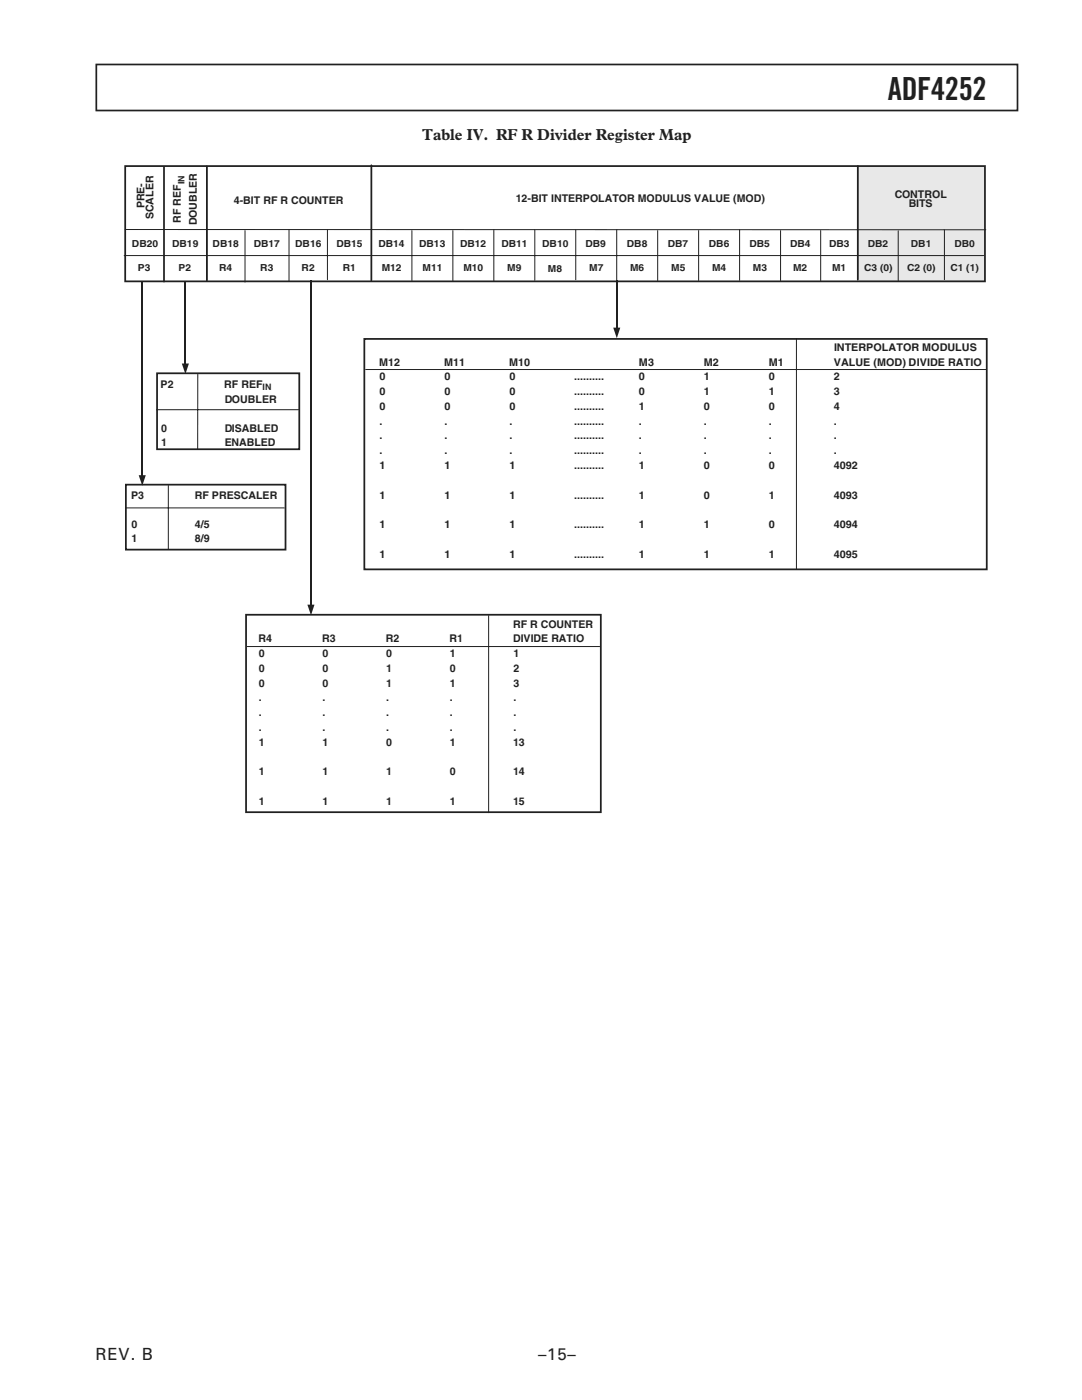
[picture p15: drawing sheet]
<svg xmlns="http://www.w3.org/2000/svg" width="216mm" height="279mm" viewBox="0 0 216 279" stroke-linecap="round" stroke-linejoin="round" font-family="sans-serif">
<defs><g id="words">
<text font-size="6.3" fill="#231f20" x="177.2" y="19.9">ADF4252</text>
<g font-size="3.4" fill="#231f20">
<text x="19" y="271.5">REV. B</text>
<text x="107.4" y="271.5">–15–</text>
</g>
<text font-size="3.2" fill="#231f20" x="84.2" y="28">Table IV. RF R Divider Register Map</text>
<g font-size="2.1" fill="#231f20">
<text x="28.8" y="41.5" transform="rotate(-90 28.8 41.5)">PRE-</text>
<text x="46.7" y="40.7">4-BIT RF R COUNTER</text>
<text x="102.9" y="40.3">12-BIT INTERPOLATOR MODULUS VALUE (MOD)</text>
<text x="178.5" y="39.5">CONTROL</text>
<text x="181.4" y="41.3">BITS</text>
<text x="30.6" y="43.8" transform="rotate(-90 30.6 43.8)">SCALER</text>
<text x="36.1" y="44.5" transform="rotate(-90 36.1 44.5)">RF REF</text>
<text x="39.3" y="44.9" transform="rotate(-90 39.3 44.9)">DOUBLER</text>
<text x="166.5" y="70">INTERPOLATOR MODULUS</text>
<text x="32.1" y="77.4">P2</text>
<text x="44.8" y="77.4">RF REF</text>
<text x="75.7" y="73">M12</text>
<text x="75.7" y="75.9">0</text>
<text x="88.6" y="73">M11</text>
<text x="88.7" y="75.9">0</text>
<text x="101.6" y="73">M10</text>
<text x="101.7" y="75.9">0</text>
<text x="114.5" y="75.9">..........</text>
<text x="127.5" y="75.9">0</text>
<text x="127.5" y="73">M3</text>
<text x="140.5" y="75.9">1</text>
<text x="140.5" y="73">M2</text>
<text x="153.4" y="75.9">0</text>
<text x="153.4" y="73">M1</text>
<text x="166.4" y="75.9">2</text>
<text x="166.4" y="73">VALUE (MOD) DIVIDE RATIO</text>
<text x="44.8" y="80.5">DOUBLER</text>
<text x="75.7" y="78.9">0</text>
<text x="75.7" y="81.8">0</text>
<text x="88.7" y="78.9">0</text>
<text x="88.7" y="81.8">0</text>
<text x="101.7" y="78.9">0</text>
<text x="101.7" y="81.8">0</text>
<text x="114.5" y="78.9">..........</text>
<text x="114.5" y="81.8">..........</text>
<text x="127.5" y="78.9">0</text>
<text x="127.5" y="81.8">1</text>
<text x="140.5" y="78.9">1</text>
<text x="140.5" y="81.8">0</text>
<text x="153.4" y="78.9">1</text>
<text x="153.4" y="81.8">0</text>
<text x="166.4" y="78.9">3</text>
<text x="166.4" y="81.8">4</text>
<text x="32.1" y="86.1">0</text>
<text x="32.1" y="89">1</text>
<text x="44.8" y="86.1">DISABLED</text>
<text x="44.8" y="89">ENABLED</text>
<text x="75.7" y="84.8">.</text>
<text x="75.7" y="87.7">.</text>
<text x="88.7" y="84.8">.</text>
<text x="88.7" y="87.7">.</text>
<text x="101.7" y="84.8">.</text>
<text x="101.7" y="87.7">.</text>
<text x="114.5" y="84.8">..........</text>
<text x="114.5" y="87.7">..........</text>
<text x="127.5" y="84.8">.</text>
<text x="127.5" y="87.7">.</text>
<text x="140.5" y="84.8">.</text>
<text x="140.5" y="87.7">.</text>
<text x="153.4" y="84.8">.</text>
<text x="153.4" y="87.7">.</text>
<text x="166.4" y="84.8">.</text>
<text x="166.4" y="87.7">.</text>
<text x="75.7" y="90.6">.</text>
<text x="75.7" y="93.6">1</text>
<text x="88.7" y="90.6">.</text>
<text x="88.7" y="93.6">1</text>
<text x="101.7" y="90.6">.</text>
<text x="101.7" y="93.6">1</text>
<text x="114.5" y="90.6">..........</text>
<text x="114.5" y="93.6">..........</text>
<text x="127.5" y="90.6">.</text>
<text x="127.5" y="93.6">1</text>
<text x="140.5" y="90.6">.</text>
<text x="140.5" y="93.6">0</text>
<text x="153.4" y="90.6">.</text>
<text x="153.4" y="93.6">0</text>
<text x="166.4" y="93.6">4092</text>
<text x="166.4" y="90.6">.</text>
<text x="26.2" y="99.6">P3</text>
<text x="38.9" y="99.6">RF PRESCALER</text>
<text x="75.7" y="99.5">1</text>
<text x="88.7" y="99.5">1</text>
<text x="101.7" y="99.5">1</text>
<text x="114.5" y="99.5">..........</text>
<text x="127.5" y="99.5">1</text>
<text x="140.5" y="99.5">0</text>
<text x="153.4" y="99.5">1</text>
<text x="166.4" y="99.5">4093</text>
<text x="26.3" y="105.3">0</text>
<text x="38.9" y="105.3">4/5</text>
<text x="75.7" y="105.4">1</text>
<text x="88.7" y="105.4">1</text>
<text x="101.7" y="105.4">1</text>
<text x="114.5" y="105.4">..........</text>
<text x="127.5" y="105.4">1</text>
<text x="140.5" y="105.4">1</text>
<text x="153.4" y="105.4">0</text>
<text x="166.4" y="105.4">4094</text>
<text x="26.3" y="108.2">1</text>
<text x="38.9" y="108.2">8/9</text>
<text x="75.7" y="111.3">1</text>
<text x="88.7" y="111.3">1</text>
<text x="101.7" y="111.3">1</text>
<text x="114.5" y="111.3">..........</text>
<text x="127.5" y="111.3">1</text>
<text x="140.5" y="111.3">1</text>
<text x="153.4" y="111.3">1</text>
<text x="166.4" y="111.3">4095</text>
<text x="102.4" y="125.3">RF R COUNTER</text>
<text x="51.6" y="128.2">R4</text>
<text x="51.6" y="131.1">0</text>
<text x="64.3" y="128.2">R3</text>
<text x="64.3" y="131.1">0</text>
<text x="77" y="128.2">R2</text>
<text x="77" y="131.1">0</text>
<text x="89.7" y="128.2">R1</text>
<text x="89.7" y="131.1">1</text>
<text x="102.4" y="128.2">DIVIDE RATIO</text>
<text x="102.5" y="131.1">1</text>
<text x="51.6" y="134.1">0</text>
<text x="51.6" y="137">0</text>
<text x="64.3" y="134.1">0</text>
<text x="64.3" y="137">0</text>
<text x="77" y="134.1">1</text>
<text x="77" y="137">1</text>
<text x="89.7" y="134.1">0</text>
<text x="89.7" y="137">1</text>
<text x="102.5" y="134.1">2</text>
<text x="102.5" y="137">3</text>
<text x="51.6" y="140">.</text>
<text x="51.6" y="142.9">.</text>
<text x="64.3" y="140">.</text>
<text x="64.3" y="142.9">.</text>
<text x="77" y="140">.</text>
<text x="77" y="142.9">.</text>
<text x="89.7" y="140">.</text>
<text x="89.7" y="142.9">.</text>
<text x="102.5" y="140">.</text>
<text x="102.5" y="142.9">.</text>
<text x="51.6" y="145.9">.</text>
<text x="51.6" y="148.8">1</text>
<text x="64.3" y="145.9">.</text>
<text x="64.3" y="148.8">1</text>
<text x="77" y="145.9">.</text>
<text x="77" y="148.8">0</text>
<text x="89.7" y="145.9">.</text>
<text x="89.7" y="148.8">1</text>
<text x="102.4" y="148.8">13</text>
<text x="102.5" y="145.9">.</text>
<text x="51.6" y="154.7">1</text>
<text x="64.3" y="154.7">1</text>
<text x="77" y="154.7">1</text>
<text x="89.7" y="154.7">0</text>
<text x="102.4" y="154.7">14</text>
<text x="51.6" y="160.6">1</text>
<text x="64.3" y="160.6">1</text>
<text x="77" y="160.6">1</text>
<text x="89.7" y="160.6">1</text>
<text x="102.4" y="160.6">15</text>
</g>
<g font-size="1.9" fill="#231f20">
<text x="26.3" y="49.4">DB20</text>
<text x="34.4" y="49.4">DB19</text>
<text x="42.4" y="49.4">DB18</text>
<text x="50.6" y="49.4">DB17</text>
<text x="58.9" y="49.4">DB16</text>
<text x="67.1" y="49.4">DB15</text>
<text x="75.5" y="49.4">DB14</text>
<text x="83.6" y="49.4">DB13</text>
<text x="91.8" y="49.4">DB12</text>
<text x="100.1" y="49.4">DB11</text>
<text x="108.2" y="49.4">DB10</text>
<text x="116.8" y="49.4">DB9</text>
<text x="125.1" y="49.4">DB8</text>
<text x="133.2" y="49.4">DB7</text>
<text x="141.5" y="49.4">DB6</text>
<text x="149.5" y="49.4">DB5</text>
<text x="157.7" y="49.4">DB4</text>
<text x="165.4" y="49.4">DB3</text>
<text x="173.2" y="49.4">DB2</text>
<text x="181.8" y="49.4">DB1</text>
<text x="190.4" y="49.4">DB0</text>
<text x="27.5" y="54.2">P3</text>
<text x="35.6" y="54.2">P2</text>
<text x="43.7" y="54.2">R4</text>
<text x="51.9" y="54.2">R3</text>
<text x="60.2" y="54.1">R2</text>
<text x="68.4" y="54.2">R1</text>
<text x="76.2" y="54.2">M12</text>
<text x="84.3" y="54.2">M11</text>
<text x="92.5" y="54.2">M10</text>
<text x="101.2" y="54.2">M9</text>
<text x="109.3" y="54.3">M8</text>
<text x="117.6" y="54.2">M7</text>
<text x="125.7" y="54.2">M6</text>
<text x="133.9" y="54.2">M5</text>
<text x="142.1" y="54.2">M4</text>
<text x="150.2" y="54.2">M3</text>
<text x="158.3" y="54.2">M2</text>
<text x="166" y="54.2">M1</text>
<text x="172.4" y="54">C3 (0)</text>
<text x="181" y="54.2">C2 (0)</text>
<text x="189.6" y="54.2">C1 (1)</text>
</g>
<g font-size="1.8" fill="#231f20">
<text x="36.8" y="36.8" transform="rotate(-90 36.8 36.8)">IN</text>
<text x="52.4" y="77.9">IN</text>
</g>
</g></defs>
<path d="M19.2 12.9h183.8v9.2h-183.8z" fill="none" stroke="#231f20" stroke-width=".34"/>
<path d="M31.3 74.5h28.4v15.2h-28.4zM72.7 67.6h124.2v46h-124.2zM49.1 122.7h70.8v39.4h-70.8z" fill="none" stroke="#231f20" stroke-width=".35"/>
<path d="M39.5 74.6l-.1 15.1M72.9 73.7h124M158.9 67.5v46.1M31.2 81.8h28.5M49.3 129h70.4M97.5 122.8v39.5" fill="none" stroke="#231f20" stroke-width=".2"/>
<path d="M171 33.1h25.3v23h-25.3z" fill="#e7e8e9"/>
<path d="M25 33.1h171.5v23.1h-171.5zM32.7 33.4v22.8M41.3 33.2v22.8M74.1 33v23M171.2 33.1v22.7M25.1 96.7h31.9v13h-31.9z" fill="none" stroke="#231f20" stroke-width=".35"/>
<g fill="none" stroke="#231f20" stroke-width=".2">
<path d="M25 45.8l171.7 .1M41.2 45.9v10M48.9 46v10.3M57.7 45.9v10.3M65.3 45.9v9.9M82.2 46v10M90.4 46v10M98.5 45.9v10.2M106.7 45.9v10.1M114.9 45.9v9.9M123.1 45.9v10.1M131.2 46v10"/>
<path d="M139.4 46v10M147.6 45.9v10.1M155.8 46v10M163.8 46v10M179.2 46.1v9.9M188.4 45.9v9.9M196.3 51h-171.5M33.6 96.8v12.9M24.9 101.4h31.9"/>
</g>
<path d="M28.4 56.2v38.8" fill="none" stroke="#231f20" stroke-width=".26"/>
<path d="M27.7 94.8h1.4l-.7 2.2z" fill="#231f20"/>
<path d="M37 56.1v16.6" fill="none" stroke="#231f20" stroke-width=".26"/>
<path d="M36.3 72.5h1.4l-.7 2.2z" fill="#231f20"/>
<path d="M62.1 56v64.9" fill="none" stroke="#231f20" stroke-width=".26"/>
<path d="M61.3 120.7h1.5l-.7 2.1z" fill="#231f20"/>
<path d="M123.1 56v9.6" fill="none" stroke="#231f20" stroke-width=".26"/>
<path d="M122.4 65.4h1.4l-.7 2.1z" fill="#231f20"/>
<use href="#words"/>
</svg>
